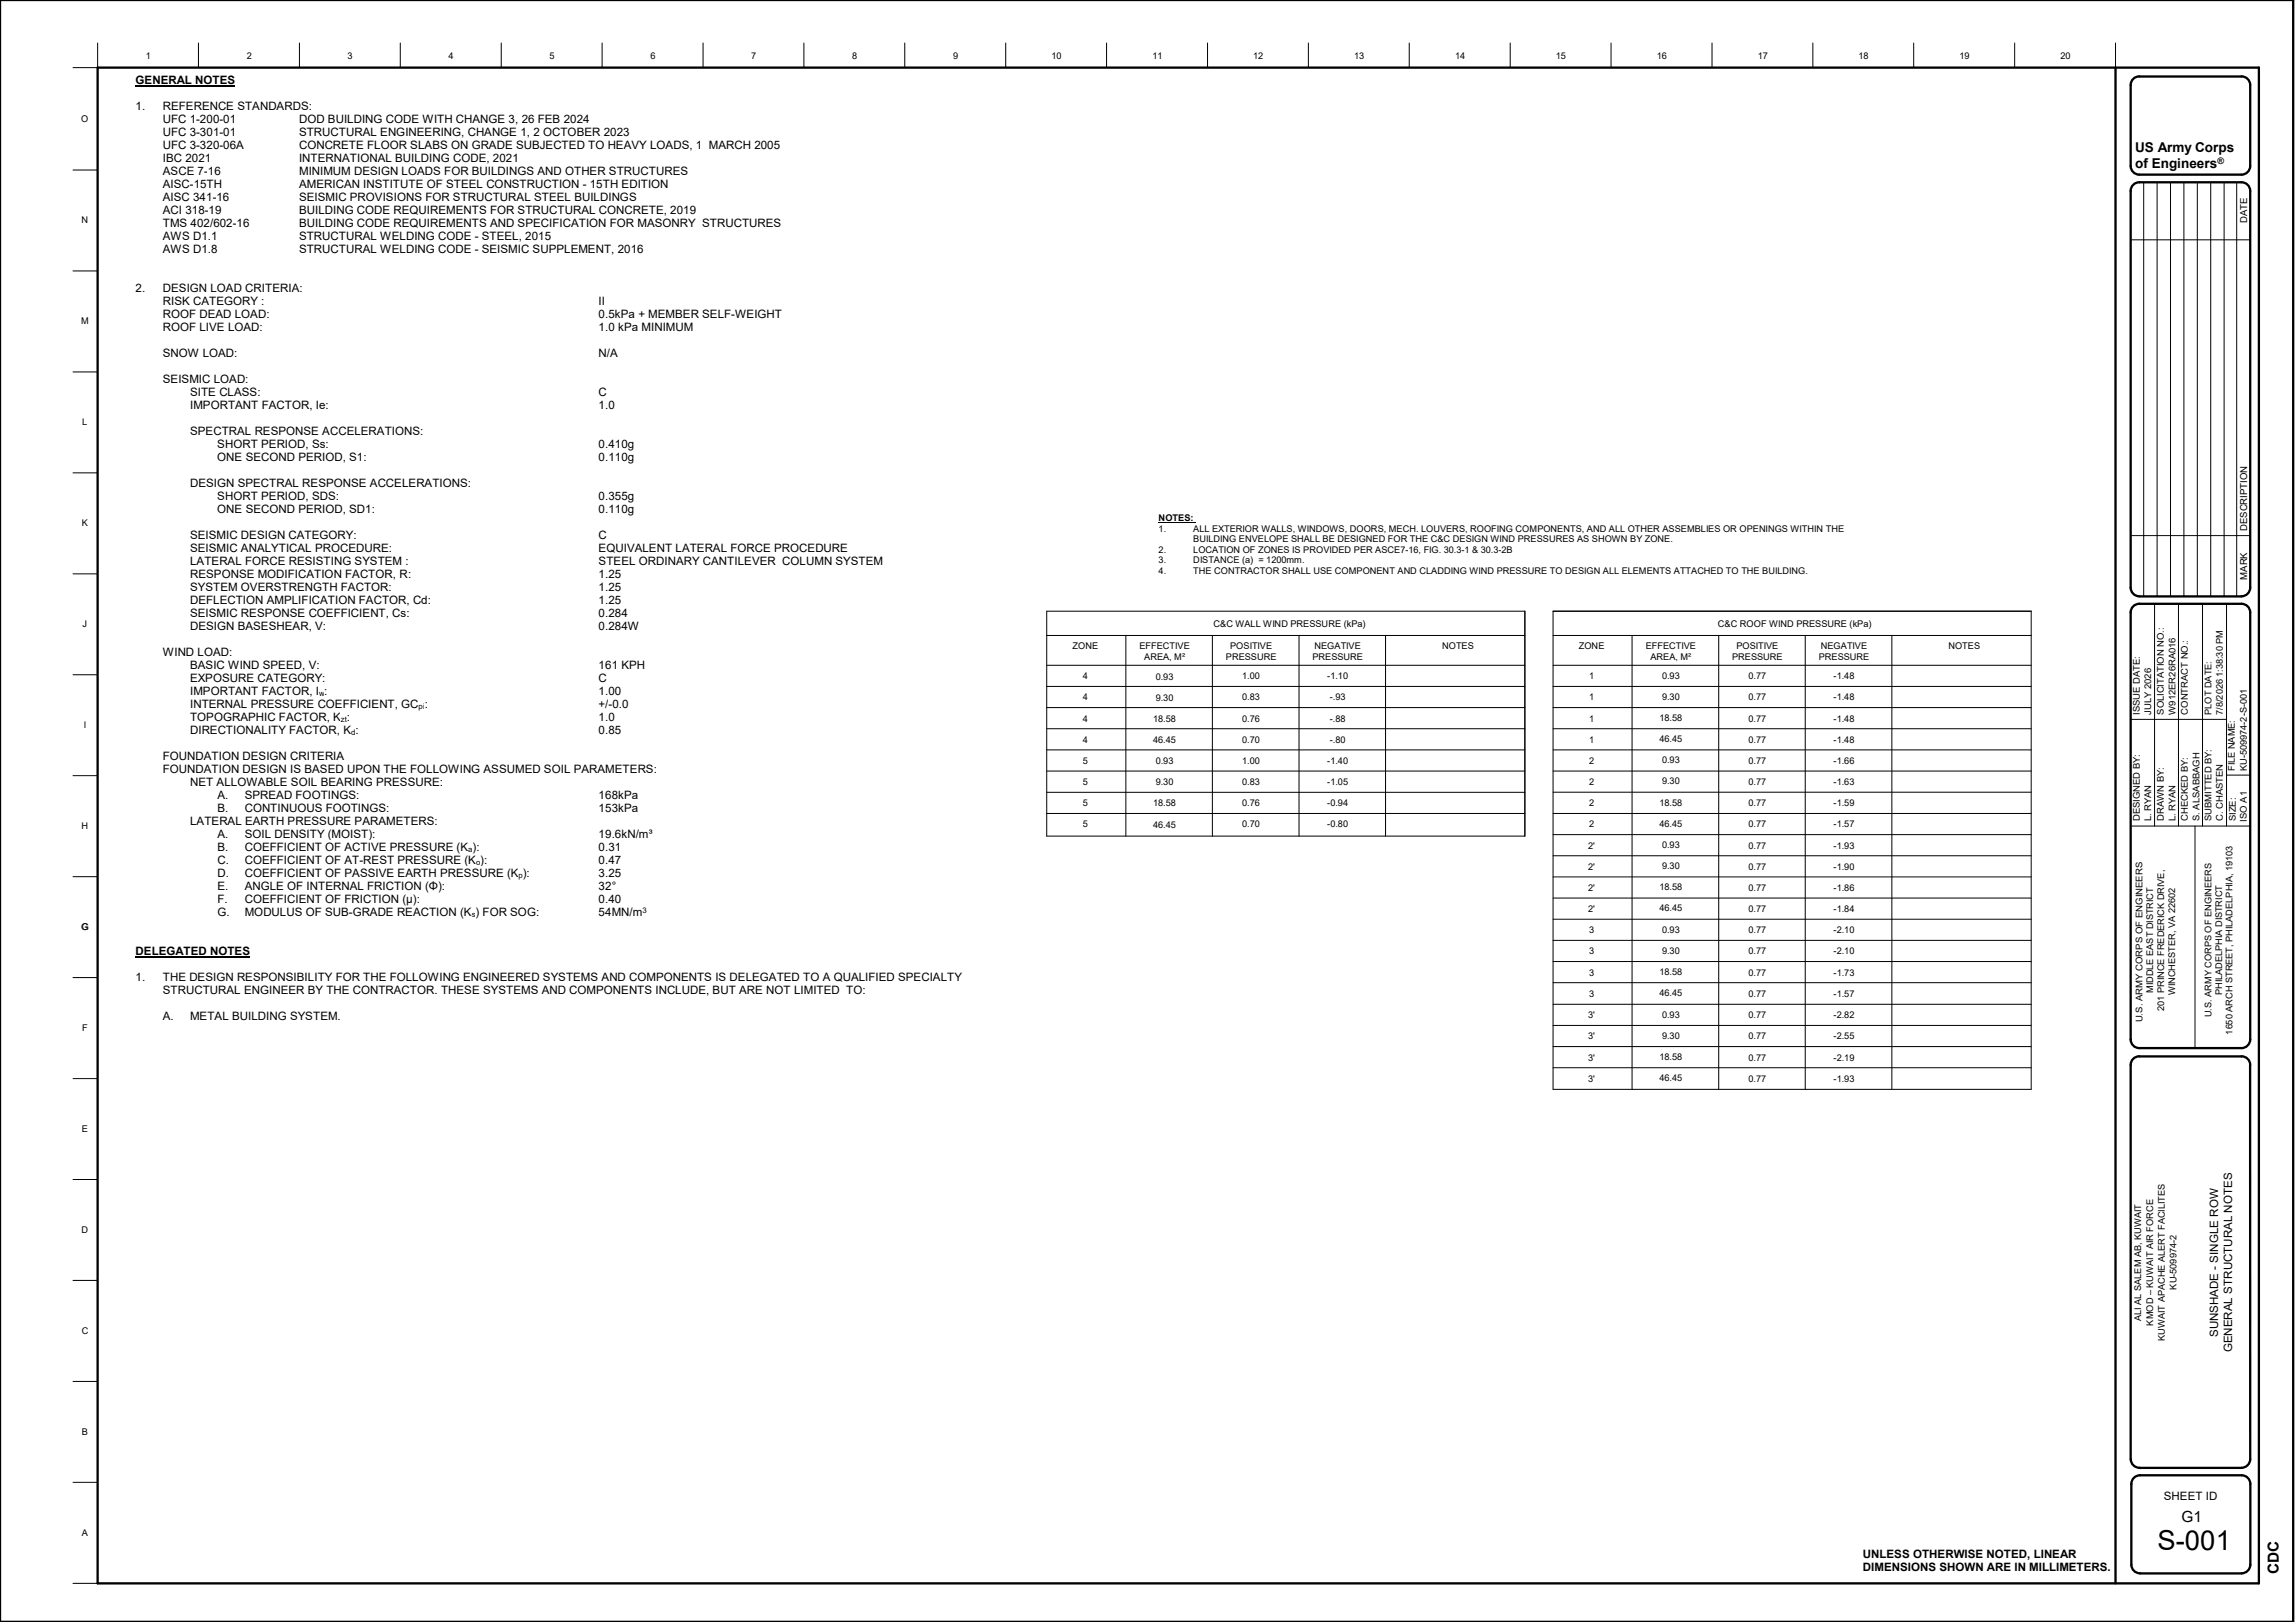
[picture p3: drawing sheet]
<svg xmlns="http://www.w3.org/2000/svg" width="841mm" height="594mm" viewBox="0 0 841 594" stroke-linecap="round" stroke-linejoin="round" font-family="sans-serif">
<defs><g id="words">
<text font-size="10.1" x="790.7" y="567.7">S-001</text>
<g font-size="5.6">
<text x="799.5" y="557.3">G1</text>
<text x="835.2" y="576.4" transform="rotate(-90 835.2 576.4)">CDC</text>
</g>
<g font-size="5">
<text x="782.4" y="55.7">US Army Corps</text>
<text x="782.4" y="61.5">of Engineers</text>
</g>
<g font-size="4.2">
<text x="49.7" y="30.8">GENERAL NOTES</text>
<text x="49.7" y="40.4">1.</text>
<text x="59.7" y="40.4">REFERENCE STANDARDS:</text>
<text x="59.7" y="45.2">UFC 1-200-01</text>
<text x="109.6" y="45.2">DOD BUILDING CODE WITH CHANGE 3, 26 FEB 2024</text>
<text x="59.7" y="49.9">UFC 3-301-01</text>
<text x="109.6" y="49.9">STRUCTURAL ENGINEERING, CHANGE 1, 2 OCTOBER 2023</text>
<text x="59.7" y="54.7">UFC 3-320-06A</text>
<text x="59.7" y="59.4">IBC 2021</text>
<text x="109.6" y="54.7">CONCRETE FLOOR SLABS ON GRADE SUBJECTED TO HEAVY LOADS, 1 MARCH 2005</text>
<text x="109.6" y="59.4">INTERNATIONAL BUILDING CODE, 2021</text>
<text x="59.7" y="64.2">ASCE 7-16</text>
<text x="109.6" y="64.2">MINIMUM DESIGN LOADS FOR BUILDINGS AND OTHER STRUCTURES</text>
<text x="59.7" y="69">AISC-15TH</text>
<text x="109.6" y="69">AMERICAN INSTITUTE OF STEEL CONSTRUCTION -</text>
<text x="216.2" y="69">15TH EDITION</text>
<text x="59.7" y="73.7">AISC 341-16</text>
<text x="109.6" y="73.7">SEISMIC PROVISIONS FOR STRUCTURAL STEEL BUILDINGS</text>
<text x="59.7" y="78.5">ACI 318-19</text>
<text x="59.7" y="83.2">TMS 402/602-16</text>
<text x="109.6" y="78.5">BUILDING CODE REQUIREMENTS FOR STRUCTURAL CONCRETE, 2019</text>
<text x="109.6" y="83.2">BUILDING CODE REQUIREMENTS AND SPECIFICATION FOR MASONRY STRUCTURES</text>
<text x="59.7" y="88">AWS D1.1</text>
<text x="109.6" y="88">STRUCTURAL WELDING CODE -</text>
<text x="176.6" y="88">STEEL, 2015</text>
<text x="59.7" y="92.8">AWS D1.8</text>
<text x="109.6" y="92.8">STRUCTURAL WELDING CODE -</text>
<text x="176.6" y="92.8">SEISMIC SUPPLEMENT, 2016</text>
<text x="49.7" y="107">2.</text>
<text x="59.7" y="107">DESIGN LOAD CRITERIA:</text>
<text x="59.7" y="111.8">RISK CATEGORY :</text>
<text x="219.4" y="111.8">II</text>
<text x="59.7" y="116.5">ROOF DEAD LOAD:</text>
<text x="219.4" y="116.5">0.5kPa + MEMBER SELF-WEIGHT</text>
<text x="59.7" y="121.3">ROOF LIVE LOAD:</text>
<text x="219.4" y="121.3">1.0 kPa MINIMUM</text>
<text x="59.7" y="130.9">SNOW LOAD:</text>
<text x="219.4" y="130.9">N/A</text>
<text x="59.7" y="140.3">SEISMIC LOAD:</text>
<text x="69.7" y="145.1">SITE CLASS:</text>
<text x="69.7" y="149.9">IMPORTANT FACTOR, Ie:</text>
<text x="219.4" y="145.1">C</text>
<text x="219.4" y="149.9">1.0</text>
<text x="69.7" y="159.4">SPECTRAL RESPONSE ACCELERATIONS:</text>
<text x="79.6" y="164.1">SHORT PERIOD, Ss:</text>
<text x="219.4" y="164.1">0.410g</text>
<text x="79.6" y="168.9">ONE SECOND PERIOD, S1:</text>
<text x="219.4" y="168.9">0.110g</text>
<text x="69.7" y="178.4">DESIGN SPECTRAL RESPONSE ACCELERATIONS:</text>
<text x="79.6" y="183.2">SHORT PERIOD, SDS:</text>
<text x="219.4" y="183.2">0.355g</text>
<text x="79.6" y="188">ONE SECOND PERIOD, SD1:</text>
<text x="219.4" y="188">0.110g</text>
<text x="69.7" y="197.4">SEISMIC DESIGN CATEGORY:</text>
<text x="219.4" y="197.4">C</text>
<text x="69.7" y="202.2">SEISMIC ANALYTICAL PROCEDURE:</text>
<text x="219.4" y="202.2">EQUIVALENT LATERAL FORCE PROCEDURE</text>
<text x="69.7" y="207">LATERAL FORCE RESISTING SYSTEM :</text>
<text x="219.4" y="207">STEEL ORDINARY CANTILEVER COLUMN SYSTEM</text>
<text x="69.7" y="211.8">RESPONSE MODIFICATION FACTOR, R</text>
<text x="149.5" y="211.8">:</text>
<text x="219.4" y="211.8">1.25</text>
<text x="69.7" y="216.5">SYSTEM OVERSTRENGTH FACTOR:</text>
<text x="69.7" y="221.2">DEFLECTION AMPLIFICATION FACTOR, Cd:</text>
<text x="219.4" y="216.5">1.25</text>
<text x="219.4" y="221.2">1.25</text>
<text x="69.7" y="226">SEISMIC RESPONSE COEFFICIENT, Cs:</text>
<text x="219.4" y="226">0.284</text>
<text x="69.7" y="230.8">DESIGN BASESHEAR, V:</text>
<text x="219.4" y="230.8">0.284W</text>
<text x="59.7" y="240.3">WIND LOAD:</text>
<text x="69.7" y="245.1">BASIC WIND SPEED, V:</text>
<text x="219.4" y="245.1">161 KPH</text>
<text x="69.7" y="249.8">EXPOSURE CATEGORY:</text>
<text x="219.4" y="249.8">C</text>
<text x="69.7" y="254.6">IMPORTANT FACTOR, I</text>
<text x="118.8" y="254.6">:</text>
<text x="219.4" y="254.6">1.00</text>
<text x="69.7" y="259.3">INTERNAL PRESSURE COEFFICIENT, GC</text>
<text x="155.7" y="259.3">:</text>
<text x="219.4" y="259.3">+/-0.0</text>
<text x="69.7" y="264.1">TOPOGRAPHIC FACTOR, K</text>
<text x="69.7" y="268.9">DIRECTIONALITY FACTOR, K</text>
<text x="127.1" y="264.1">:</text>
<text x="130.3" y="268.9">:</text>
<text x="219.4" y="264.1">1.0</text>
<text x="219.4" y="268.9">0.85</text>
<text x="59.7" y="278.4">FOUNDATION DESIGN CRITERIA</text>
<text x="59.7" y="283.1">FOUNDATION DESIGN IS BASED UPON THE FOLLOWING ASSUMED SOIL PARAMETERS:</text>
<text x="69.7" y="287.9">NET ALLOWABLE SOIL BEARING PRESSURE:</text>
<text x="79.7" y="292.7">A.</text>
<text x="89.7" y="292.7">SPREAD FOOTINGS:</text>
<text x="219.4" y="292.7">168kPa</text>
<text x="79.7" y="297.4">B.</text>
<text x="89.7" y="297.4">CONTINUOUS FOOTINGS:</text>
<text x="219.4" y="297.4">153kPa</text>
<text x="69.7" y="302.2">LATERAL EARTH PRESSURE PARAMETERS:</text>
<text x="79.7" y="306.9">A.</text>
<text x="79.7" y="311.7">B.</text>
<text x="89.7" y="306.9">SOIL DENSITY (MOIST):</text>
<text x="89.7" y="311.7">COEFFICIENT OF ACTIVE PRESSURE (K</text>
<text x="173.2" y="311.7">):</text>
<text x="219.4" y="306.9">19.6kN/m³</text>
<text x="219.4" y="311.7">0.31</text>
<text x="79.7" y="316.4">C.</text>
<text x="89.7" y="316.4">COEFFICIENT OF AT-REST PRESSURE (K</text>
<text x="176" y="316.4">):</text>
<text x="219.4" y="316.4">0.47</text>
<text x="79.7" y="321.2">D.</text>
<text x="89.7" y="321.2">COEFFICIENT OF PASSIVE EARTH</text>
<text x="161.3" y="321.2">PRESSURE (K</text>
<text x="191.6" y="321.2">):</text>
<text x="219.4" y="321.2">3.25</text>
<text x="79.7" y="326">E.</text>
<text x="89.7" y="326">ANGLE OF INTERNAL FRICTION (Φ):</text>
<text x="219.4" y="326">32°</text>
<text x="79.7" y="330.7">F.</text>
<text x="79.7" y="335.5">G.</text>
<text x="89.7" y="330.7">COEFFICIENT OF FRICTION (μ):</text>
<text x="89.7" y="335.5">MODULUS OF SUB-GRADE REACTION (K</text>
<text x="174.3" y="335.5">) FOR SOG:</text>
<text x="219.4" y="330.7">0.40</text>
<text x="219.4" y="335.5">54MN/m</text>
<text x="49.7" y="349.9">DELEGATED NOTES</text>
<text x="49.7" y="359.5">1.</text>
<text x="59.7" y="359.5">THE DESIGN RESPONSIBILITY FOR THE FOLLOWING ENGINEERED SYSTEMS AND COMPONENTS IS DELEGATED TO A QUALIFIED SPECIALTY</text>
<text x="59.7" y="364.2">STRUCTURAL ENGINEER BY THE CONTRACTOR. THESE SYSTEMS AND COMPONENTS INCLUDE, BUT ARE NOT LIMITED TO:</text>
<text x="59.7" y="373.8">A.</text>
<text x="69.7" y="373.8">METAL BUILDING SYSTEM.</text>
<text x="812.9" y="489.7" transform="rotate(-90 812.9 489.7)">SUNSHADE - SINGLE ROW</text>
<text x="818" y="495.3" transform="rotate(-90 818 495.3)">GENERAL STRUCTURAL NOTES</text>
<text x="793" y="549.5">SHEET ID</text>
<text x="682.7" y="570.6">UNLESS OTHERWISE NOTED, LINEAR</text>
<text x="682.7" y="575.6">DIMENSIONS SHOWN ARE IN MILLIMETERS.</text>
</g>
<g font-size="3.5">
<text x="823.5" y="81.6" transform="rotate(-90 823.5 81.6)">DATE</text>
<text x="823.5" y="194.5" transform="rotate(-90 823.5 194.5)">DESCRIPTION</text>
<text x="823.5" y="212.3" transform="rotate(-90 823.5 212.3)">MARK</text>
</g>
<g font-size="3.4">
<text x="53.5" y="21.8">1</text>
<text x="90.4" y="21.8">2</text>
<text x="127.4" y="21.8">3</text>
<text x="164.4" y="21.8">4</text>
<text x="201.3" y="21.8">5</text>
<text x="238.3" y="21.8">6</text>
<text x="275.3" y="21.8">7</text>
<text x="312.2" y="21.8">8</text>
<text x="349.2" y="21.8">9</text>
<text x="385.3" y="21.8">10</text>
<text x="422.3" y="21.8">11</text>
<text x="459.3" y="21.8">12</text>
<text x="496.2" y="21.8">13</text>
<text x="533.2" y="21.8">14</text>
<text x="570.2" y="21.8">15</text>
<text x="607.2" y="21.8">16</text>
<text x="644.1" y="21.8">17</text>
<text x="681.1" y="21.8">18</text>
<text x="718.1" y="21.8">19</text>
<text x="755.1" y="21.8">20</text>
<text x="29.8" y="44.8">O</text>
<text x="29.9" y="81.8">N</text>
<text x="29.7" y="118.7">M</text>
<text x="30.1" y="155.7">L</text>
<text x="424.6" y="190.9">NOTES:</text>
<text x="30" y="192.7">K</text>
<text x="424.6" y="194.8">1.</text>
<text x="437.3" y="194.8">ALL EXTERIOR WALLS, WINDOWS, DOORS, MECH. LOUVERS, ROOFING COMPONENTS, AND ALL OTHER ASSEMBLIES OR OPENINGS WITHIN THE</text>
<text x="424.6" y="202.4">2.</text>
<text x="437.3" y="198.6">BUILDING ENVELOPE SHALL BE DESIGNED FOR THE C&amp;C DESIGN WIND PRESSURES AS SHOWN BY ZONE.</text>
<text x="437.3" y="202.4">LOCATION OF ZONES IS PROVIDED PER ASCE7-16, FIG. 30.3-1 &amp; 30.3-2B</text>
<text x="424.6" y="206.2">3.</text>
<text x="437.3" y="206.2">DISTANCE (a) = 1200mm.</text>
<text x="424.6" y="210.1">4.</text>
<text x="437.3" y="210.1">THE CONTRACTOR SHALL USE COMPONENT AND CLADDING WIND PRESSURE TO DESIGN ALL ELEMENTS ATTACHED TO THE BUILDING.</text>
<text x="30.2" y="229.7">J</text>
<text x="444.7" y="229.7">C&amp;C WALL WIND PRESSURE (kPa)</text>
<text x="629.5" y="229.7">C&amp;C ROOF WIND PRESSURE (kPa)</text>
<text x="393.1" y="237.9">ZONE</text>
<text x="417.6" y="237.9">EFFECTIVE</text>
<text x="450.8" y="237.9">POSITIVE</text>
<text x="481.8" y="237.9">NEGATIVE</text>
<text x="528.5" y="237.9">NOTES</text>
<text x="578.6" y="237.9">ZONE</text>
<text x="603.1" y="237.9">EFFECTIVE</text>
<text x="636.3" y="237.9">POSITIVE</text>
<text x="667.3" y="237.9">NEGATIVE</text>
<text x="714" y="237.9">NOTES</text>
<text x="419.3" y="241.7">AREA, M²</text>
<text x="449.2" y="241.7">PRESSURE</text>
<text x="480.9" y="241.7">PRESSURE</text>
<text x="604.8" y="241.7">AREA, M²</text>
<text x="634.7" y="241.7">PRESSURE</text>
<text x="666.5" y="241.7">PRESSURE</text>
<text x="396.8" y="248.8">4</text>
<text x="423.5" y="248.9">0.93</text>
<text x="455.3" y="248.8">1.00</text>
<text x="486.4" y="248.8">-1.10</text>
<text x="582.3" y="248.8">1</text>
<text x="609.1" y="248.6">0.93</text>
<text x="640.8" y="248.8">0.77</text>
<text x="672" y="248.8">-1.48</text>
<text x="396.8" y="256.5">4</text>
<text x="423.5" y="256.6">9.30</text>
<text x="455.3" y="256.5">0.83</text>
<text x="487.3" y="256.5">-.93</text>
<text x="582.3" y="256.5">1</text>
<text x="609.1" y="256.3">9.30</text>
<text x="640.8" y="256.5">0.77</text>
<text x="672" y="256.5">-1.48</text>
<text x="784.2" y="261.8" transform="rotate(-90 784.2 261.8)">ISSUE DATE:</text>
<text x="788.3" y="261.8" transform="rotate(-90 788.3 261.8)">JULY 2026</text>
<text x="793" y="261.8" transform="rotate(-90 793 261.8)">SOLICITATION NO.:</text>
<text x="797.2" y="261.8" transform="rotate(-90 797.2 261.8)">W912ER26RA016</text>
<text x="801.8" y="261.8" transform="rotate(-90 801.8 261.8)">CONTRACT NO.:</text>
<text x="810.4" y="261.8" transform="rotate(-90 810.4 261.8)">PLOT DATE:</text>
<text x="814.6" y="261.8" transform="rotate(-90 814.6 261.8)">7/8/2026 1:38:30 PM</text>
<text x="30.7" y="266.7">I</text>
<text x="396.8" y="264.3">4</text>
<text x="422.6" y="264.4">18.58</text>
<text x="455.3" y="264.3">0.76</text>
<text x="487.3" y="264.3">-.88</text>
<text x="582.3" y="264.3">1</text>
<text x="608.2" y="264.1">18.58</text>
<text x="640.8" y="264.3">0.77</text>
<text x="672" y="264.3">-1.48</text>
<text x="396.8" y="272">4</text>
<text x="422.6" y="272.1">46.45</text>
<text x="455.3" y="272">0.70</text>
<text x="487.3" y="272">-.80</text>
<text x="582.3" y="272">1</text>
<text x="608.2" y="271.8">46.45</text>
<text x="640.8" y="272">0.77</text>
<text x="672" y="272">-1.48</text>
<text x="396.8" y="279.8">5</text>
<text x="423.5" y="279.9">0.93</text>
<text x="455.3" y="279.8">1.00</text>
<text x="486.4" y="279.8">-1.40</text>
<text x="582.3" y="279.8">2</text>
<text x="609.1" y="279.6">0.93</text>
<text x="640.8" y="279.8">0.77</text>
<text x="672" y="279.8">-1.66</text>
<text x="396.8" y="287.5">5</text>
<text x="423.5" y="287.6">9.30</text>
<text x="455.3" y="287.5">0.83</text>
<text x="486.4" y="287.5">-1.05</text>
<text x="582.3" y="287.5">2</text>
<text x="609.1" y="287.3">9.30</text>
<text x="640.8" y="287.5">0.77</text>
<text x="672" y="287.5">-1.63</text>
<text x="818.9" y="282.3" transform="rotate(-90 818.9 282.3)">FILE NAME:</text>
<text x="823.4" y="282.3" transform="rotate(-90 823.4 282.3)">KU-509974-2-S-001</text>
<text x="396.8" y="295.3">5</text>
<text x="422.6" y="295.4">18.58</text>
<text x="455.3" y="295.3">0.76</text>
<text x="486.4" y="295.3">-0.94</text>
<text x="582.3" y="295.3">2</text>
<text x="608.2" y="295.1">18.58</text>
<text x="640.8" y="295.3">0.77</text>
<text x="672" y="295.3">-1.59</text>
<text x="29.9" y="303.6">H</text>
<text x="396.8" y="303.1">5</text>
<text x="422.6" y="303.1">46.45</text>
<text x="455.3" y="303.1">0.70</text>
<text x="486.4" y="303.1">-0.80</text>
<text x="582.3" y="303">2</text>
<text x="608.2" y="302.8">46.45</text>
<text x="640.8" y="303">0.77</text>
<text x="672" y="303">-1.57</text>
<text x="784.2" y="300.8" transform="rotate(-90 784.2 300.8)">DESIGNED BY:</text>
<text x="788.3" y="300.8" transform="rotate(-90 788.3 300.8)">L. RYAN</text>
<text x="793" y="300.8" transform="rotate(-90 793 300.8)">DRAWN BY:</text>
<text x="797.2" y="300.8" transform="rotate(-90 797.2 300.8)">L. RYAN</text>
<text x="801.8" y="300.8" transform="rotate(-90 801.8 300.8)">CHECKED BY:</text>
<text x="806" y="300.8" transform="rotate(-90 806 300.8)">S. ALSABBAGH</text>
<text x="810.4" y="300.8" transform="rotate(-90 810.4 300.8)">SUBMITTED BY:</text>
<text x="814.6" y="300.8" transform="rotate(-90 814.6 300.8)">C. CHASTEN</text>
<text x="819.3" y="300.8" transform="rotate(-90 819.3 300.8)">SIZE:</text>
<text x="823.4" y="300.9" transform="rotate(-90 823.4 300.9)">ISO A1</text>
<text x="582" y="310.8">2'</text>
<text x="609.1" y="310.6">0.93</text>
<text x="640.8" y="310.8">0.77</text>
<text x="672" y="310.8">-1.93</text>
<text x="582" y="318.6">2'</text>
<text x="609.1" y="318.3">9.30</text>
<text x="640.8" y="318.6">0.77</text>
<text x="672" y="318.6">-1.90</text>
<text x="582" y="326.3">2'</text>
<text x="608.2" y="326.1">18.58</text>
<text x="640.8" y="326.3">0.77</text>
<text x="672" y="326.3">-1.86</text>
<text x="582" y="334.1">2'</text>
<text x="608.2" y="333.8">46.45</text>
<text x="640.8" y="334.1">0.77</text>
<text x="672" y="334.1">-1.84</text>
<text x="29.8" y="340.6">G</text>
<text x="582.3" y="341.8">3</text>
<text x="609.1" y="341.5">0.93</text>
<text x="640.8" y="341.8">0.77</text>
<text x="672" y="341.8">-2.10</text>
<text x="582.3" y="349.5">3</text>
<text x="609.1" y="349.3">9.30</text>
<text x="640.8" y="349.5">0.77</text>
<text x="672" y="349.5">-2.10</text>
<text x="582.3" y="357.3">3</text>
<text x="608.2" y="357">18.58</text>
<text x="640.8" y="357.3">0.77</text>
<text x="672" y="357.3">-1.73</text>
<text x="582.3" y="365">3</text>
<text x="608.2" y="364.8">46.45</text>
<text x="640.8" y="365">0.77</text>
<text x="672" y="365">-1.57</text>
<text x="789.1" y="363.7" transform="rotate(-90 789.1 363.7)">MIDDLE EAST DISTRICT</text>
<text x="797.1" y="364.5" transform="rotate(-90 797.1 364.5)">WINCHESTER, VA 22602</text>
<text x="814.3" y="364.5" transform="rotate(-90 814.3 364.5)">PHILADELPHIA DISTRICT</text>
<text x="793.1" y="370.2" transform="rotate(-90 793.1 370.2)">201 PRINCE FREDERICK DRIVE,</text>
<text x="30.1" y="377.6">F</text>
<text x="582" y="373">3'</text>
<text x="609.1" y="372.7">0.93</text>
<text x="640.8" y="373">0.77</text>
<text x="672" y="373">-2.82</text>
<text x="785.2" y="374.5" transform="rotate(-90 785.2 374.5)">U.S. ARMY CORPS OF ENGINEERS</text>
<text x="810.4" y="372.7" transform="rotate(-90 810.4 372.7)">U.S. ARMY CORPS OF ENGINEERS</text>
<text x="582" y="380.7">3'</text>
<text x="609.1" y="380.4">9.30</text>
<text x="640.8" y="380.7">0.77</text>
<text x="672" y="380.7">-2.55</text>
<text x="818.1" y="378.9" transform="rotate(-90 818.1 378.9)">1650 ARCH STREET, PHILADELPHIA, 19103</text>
<text x="582" y="388.5">3'</text>
<text x="608.2" y="388.2">18.58</text>
<text x="640.8" y="388.5">0.77</text>
<text x="672" y="388.5">-2.19</text>
<text x="608.2" y="395.9">46.45</text>
<text x="582" y="396.2">3'</text>
<text x="640.8" y="396.2">0.77</text>
<text x="672" y="396.2">-1.93</text>
<text x="30" y="414.6">E</text>
<text x="29.9" y="451.6">D</text>
<text x="797.6" y="472.3" transform="rotate(-90 797.6 472.3)">KU-509974-2</text>
<text x="784.6" y="483.7" transform="rotate(-90 784.6 483.7)">ALI AL SALEM AB, KUWAIT</text>
<text x="789.1" y="485.5" transform="rotate(-90 789.1 485.5)">KMOD – KUWAIT AIR FORCE</text>
<text x="29.9" y="488.7">C</text>
<text x="793.4" y="491.2" transform="rotate(-90 793.4 491.2)">KUWAIT APACHE ALERT FACILITES</text>
<text x="30" y="525.6">B</text>
<text x="30" y="562.5">A</text>
</g>
<text font-size="3.3" x="812.6" y="60">®</text>
<g font-size="2.8">
<text x="116.9" y="254.9">w</text>
<text x="153.4" y="259.7">pi</text>
<text x="124.9" y="264.5">zt</text>
<text x="128.7" y="269.2">d</text>
<text x="171.6" y="312">a</text>
<text x="174.5" y="316.8">o</text>
<text x="190" y="321.6">p</text>
<text x="172.8" y="335.9">s</text>
<text x="235.5" y="334.2">3</text>
</g>
</g></defs>
<g fill="none" stroke="#000" stroke-width=".37">
<path d="M383.6 223.9h175.2v82.3h-175.2zM383.6 232.7h175.2M412.6 232.7v73.5M444.3 232.7v73.5M476 232.7v73.5M507.7 232.7v73.5M569.1 232.7h175.2M569.1 223.9h175.2v175.1h-175.2zM598.1 232.7v166.3M629.8 232.7v166.3M661.5 232.7v166.3M693.3 232.7v166.3"/>
<path d="M383.6 243.7h175.2M383.6 251.4h175.2M383.6 259.2h175.2M569.1 243.7h175.2M569.1 251.4h175.2M569.1 259.2h175.2M383.6 266.9h175.2M383.6 274.7h175.2M569.1 266.9h175.2M569.1 274.7h175.2M383.6 282.4h175.2M383.6 290.2h175.2"/>
<path d="M383.6 297.9h175.2M569.1 282.4h175.2M569.1 297.9h175.2M569.1 290.2h175.2M569.1 305.7h175.2M569.1 313.4h175.2M569.1 336.7h175.2M569.1 321.2h175.2M569.1 328.9h175.2M569.1 344.4h175.2M569.1 352.2h175.2M569.1 359.9h175.2"/>
<path d="M569.1 367.8h175.2M569.1 375.6h175.2M569.1 383.3h175.2M569.1 391.1h175.2"/>
</g>
<g fill="#fff">
<path d="M444.7 226.7h56.7v3.8h-56.7z"/>
<path d="M393.1 234.8h9.4v3.9h-9.4z"/>
<path d="M417.6 234.8h19.4v3.9h-19.4z"/>
<path d="M419.3 238.7h15v3.8h-15z"/>
<path d="M450.8 234.8h16.3v3.9h-16.3z"/>
<path d="M449.2 238.7h18.6v3.8h-18.6z"/>
<path d="M481.8 234.8h17.8v3.9h-17.8z"/>
<path d="M480.9 238.7h18.6v3.8h-18.6z"/>
<path d="M528.5 234.8h11.6v3.9h-11.6z"/>
<path d="M396.8 245.7h1.9v3.9h-1.9z"/>
<path d="M455.3 245.7h6.4v3.9h-6.4z"/>
<path d="M486.4 245.7h1.2v3.9h-1.2z"/>
<path d="M487.6 245.7h6.4v3.9h-6.4z"/>
<path d="M396.8 253.5h1.9v3.8h-1.9z"/>
<path d="M396.8 261.2h1.9v3.9h-1.9z"/>
<path d="M396.8 269h1.9v3.8h-1.9z"/>
<path d="M396.8 276.7h1.9v3.9h-1.9z"/>
<path d="M396.8 284.5h1.9v3.8h-1.9z"/>
<path d="M396.8 292.2h1.9v3.9h-1.9z"/>
<path d="M396.8 300h1.9v3.9h-1.9z"/>
<path d="M455.3 261.2h6.4v3.9h-6.4z"/>
<path d="M487.3 261.2h1.2v3.9h-1.2z"/>
<path d="M488.5 261.2h4.6v3.9h-4.6z"/>
<path d="M455.3 269h6.4v3.8h-6.4z"/>
<path d="M487.3 269h1.2v3.8h-1.2z"/>
<path d="M488.5 269h4.6v3.8h-4.6z"/>
<path d="M486.4 276.7h1.2v3.9h-1.2z"/>
<path d="M487.6 276.7h6.4v3.9h-6.4z"/>
<path d="M486.4 284.5h1.2v3.8h-1.2z"/>
<path d="M487.6 284.5h6.4v3.8h-6.4z"/>
<path d="M486.4 292.2h1.2v3.9h-1.2z"/>
<path d="M487.6 292.2h6.4v3.9h-6.4z"/>
<path d="M486.4 300h1.2v3.9h-1.2z"/>
<path d="M487.6 300h6.4v3.9h-6.4z"/>
<path d="M455.3 253.5h6.4v3.8h-6.4z"/>
<path d="M487.3 253.5h1.2v3.8h-1.2z"/>
<path d="M488.5 253.5h4.6v3.8h-4.6z"/>
<path d="M423.5 245.8h6.5v3.9h-6.5z"/>
<path d="M423.5 253.6h6.5v3.8h-6.5z"/>
<path d="M422.6 261.3h8.4v3.9h-8.4z"/>
<path d="M422.6 269.1h8.4v3.8h-8.4z"/>
<path d="M423.5 276.8h6.5v3.9h-6.5z"/>
<path d="M422.6 300.1h8.4v3.8h-8.4z"/>
<path d="M455.3 276.7h6.4v3.9h-6.4z"/>
<path d="M455.3 292.2h6.4v3.9h-6.4z"/>
<path d="M455.3 300h6.4v3.9h-6.4z"/>
<path d="M455.3 284.5h6.4v3.8h-6.4z"/>
<path d="M423.5 284.6h6.5v3.8h-6.5z"/>
<path d="M422.6 292.3h8.4v3.9h-8.4z"/>
<path d="M629.5 226.7h57.2v3.8h-57.2z"/>
<path d="M578.6 234.8h9.4v3.9h-9.4z"/>
<path d="M636.3 234.8h16.4v3.9h-16.4z"/>
<path d="M634.7 238.7h18.6v3.8h-18.6z"/>
<path d="M667.3 234.8h17.9v3.9h-17.9z"/>
<path d="M666.5 238.7h18.5v3.8h-18.5z"/>
<path d="M714 234.8h11.6v3.9h-11.6z"/>
<path d="M582.3 245.7h1.9v3.9h-1.9z"/>
<path d="M640.8 245.7h6.4v3.9h-6.4z"/>
<path d="M672 245.7h1.1v3.9h-1.1z"/>
<path d="M673.1 245.7h6.5v3.9h-6.5z"/>
<path d="M582.3 253.5h1.9v3.8h-1.9z"/>
<path d="M582.3 261.2h1.9v3.9h-1.9z"/>
<path d="M582.3 269h1.9v3.8h-1.9z"/>
<path d="M582.3 276.7h1.9v3.9h-1.9z"/>
<path d="M582.3 284.5h1.9v3.8h-1.9z"/>
<path d="M582.3 292.2h1.9v3.9h-1.9z"/>
<path d="M582.3 300h1.9v3.8h-1.9z"/>
<path d="M582.3 338.8h1.9v3.8h-1.9z"/>
<path d="M582.3 346.5h1.9v3.9h-1.9z"/>
<path d="M582.3 354.2h1.9v3.9h-1.9z"/>
<path d="M582.3 362h1.9v3.8h-1.9z"/>
<path d="M672 276.7h1.1v3.9h-1.1z"/>
<path d="M673.1 276.7h6.5v3.9h-6.5z"/>
<path d="M672 284.5h1.1v3.8h-1.1z"/>
<path d="M673.1 284.5h6.5v3.8h-6.5z"/>
<path d="M672 292.2h1.1v3.9h-1.1z"/>
<path d="M673.1 292.2h6.5v3.9h-6.5z"/>
<path d="M672 300h1.1v3.8h-1.1z"/>
<path d="M673.1 300h6.5v3.8h-6.5z"/>
<path d="M672 338.8h1.1v3.8h-1.1z"/>
<path d="M673.1 338.8h6.5v3.8h-6.5z"/>
<path d="M672 346.5h1.1v3.9h-1.1z"/>
<path d="M673.1 346.5h6.5v3.9h-6.5z"/>
<path d="M672 354.2h1.1v3.9h-1.1z"/>
<path d="M673.1 354.2h6.5v3.9h-6.5z"/>
<path d="M603.1 234.8h19.4v3.9h-19.4z"/>
<path d="M604.8 238.7h15v3.8h-15z"/>
<path d="M672 362h1.1v3.8h-1.1z"/>
<path d="M673.1 362h6.5v3.8h-6.5z"/>
<path d="M640.8 253.5h6.4v3.8h-6.4z"/>
<path d="M640.8 261.2h6.4v3.9h-6.4z"/>
<path d="M640.8 269h6.4v3.8h-6.4z"/>
<path d="M640.8 276.7h6.4v3.9h-6.4z"/>
<path d="M640.8 284.5h6.4v3.8h-6.4z"/>
<path d="M640.8 292.2h6.4v3.9h-6.4z"/>
<path d="M640.8 300h6.4v3.8h-6.4z"/>
<path d="M640.8 338.8h6.4v3.8h-6.4z"/>
<path d="M640.8 346.5h6.4v3.9h-6.4z"/>
<path d="M640.8 354.2h6.4v3.9h-6.4z"/>
<path d="M640.8 362h6.4v3.8h-6.4z"/>
<path d="M582 369.9h2.5v3.9h-2.5z"/>
<path d="M582 377.7h2.5v3.8h-2.5z"/>
<path d="M582 385.4h2.5v3.9h-2.5z"/>
<path d="M582 393.1h2.5v3.9h-2.5z"/>
<path d="M672 369.9h1.1v3.9h-1.1z"/>
<path d="M673.1 369.9h6.5v3.9h-6.5z"/>
<path d="M672 377.7h1.1v3.8h-1.1z"/>
<path d="M673.1 377.7h6.5v3.8h-6.5z"/>
<path d="M672 385.4h1.1v3.9h-1.1z"/>
<path d="M673.1 385.4h6.5v3.9h-6.5z"/>
<path d="M672 393.1h1.1v3.9h-1.1z"/>
<path d="M673.1 393.1h6.5v3.9h-6.5z"/>
<path d="M640.8 369.9h6.4v3.9h-6.4z"/>
<path d="M640.8 377.7h6.4v3.8h-6.4z"/>
<path d="M640.8 385.4h6.4v3.9h-6.4z"/>
<path d="M640.8 393.1h6.4v3.9h-6.4z"/>
<path d="M672 261.2h1.1v3.9h-1.1z"/>
<path d="M673.1 261.2h6.5v3.9h-6.5z"/>
<path d="M672 253.5h1.1v3.8h-1.1z"/>
<path d="M673.1 253.5h6.5v3.8h-6.5z"/>
<path d="M672 269h1.1v3.8h-1.1z"/>
<path d="M673.1 269h6.5v3.8h-6.5z"/>
<path d="M582 307.8h2.5v3.8h-2.5z"/>
<path d="M672 307.8h1.1v3.8h-1.1z"/>
<path d="M673.1 307.8h6.5v3.8h-6.5z"/>
<path d="M609.1 307.5h6.5v3.9h-6.5z"/>
<path d="M640.8 307.8h6.4v3.8h-6.4z"/>
<path d="M582 315.5h2.5v3.9h-2.5z"/>
<path d="M672 315.5h1.1v3.9h-1.1z"/>
<path d="M673.1 315.5h6.5v3.9h-6.5z"/>
<path d="M609.1 315.3h6.5v3.8h-6.5z"/>
<path d="M640.8 315.5h6.4v3.9h-6.4z"/>
<path d="M582 323.3h2.5v3.8h-2.5z"/>
<path d="M672 323.3h1.1v3.8h-1.1z"/>
<path d="M673.1 323.3h6.5v3.8h-6.5z"/>
<path d="M608.2 323h8.3v3.9h-8.3z"/>
<path d="M640.8 323.3h6.4v3.8h-6.4z"/>
<path d="M582 331h2.5v3.9h-2.5z"/>
<path d="M672 331h1.1v3.9h-1.1z"/>
<path d="M673.1 331h6.5v3.9h-6.5z"/>
<path d="M608.2 330.8h8.3v3.8h-8.3z"/>
<path d="M640.8 331h6.4v3.9h-6.4z"/>
<path d="M609.1 276.5h6.5v3.9h-6.5z"/>
<path d="M609.1 284.3h6.5v3.8h-6.5z"/>
<path d="M608.2 292h8.3v3.9h-8.3z"/>
<path d="M608.2 299.8h8.3v3.8h-8.3z"/>
<path d="M609.1 245.5h6.5v3.9h-6.5z"/>
<path d="M609.1 253.3h6.5v3.8h-6.5z"/>
<path d="M608.2 261h8.3v3.9h-8.3z"/>
<path d="M608.2 268.8h8.3v3.8h-8.3z"/>
<path d="M609.1 338.5h6.5v3.8h-6.5z"/>
<path d="M609.1 346.2h6.5v3.9h-6.5z"/>
<path d="M608.2 354h8.3v3.8h-8.3z"/>
<path d="M608.2 361.7h8.3v3.9h-8.3z"/>
<path d="M609.1 369.7h6.5v3.8h-6.5z"/>
<path d="M609.1 377.4h6.5v3.9h-6.5z"/>
<path d="M608.2 385.1h8.3v3.9h-8.3z"/>
<path d="M608.2 392.9h8.3v3.8h-8.3z"/>
</g>
<g fill="none" stroke="#000" stroke-width=".37">
<path d="M35.8 15.7v9.1h-9M72.7 15.7v9.1M109.7 15.7v9.1M146.7 15.7v9.1M183.7 15.7v9.1M220.6 15.7v9.1M257.6 15.7v9.1M294.6 15.7v9.1M331.6 15.7v9.1M368.6 15.7v9.1M405.5 15.7v9.1M442.5 15.7v9.1"/>
<path d="M479.5 15.7v9.1M516.4 15.7v9.1M553.4 15.7v9.1M590.4 15.7v9.1M627.4 15.7v9.1M664.3 15.7v9.1M701.3 15.7v9.1M738.3 15.7v9.1M775.3 15.7v9.1M26.8 62.3h9M785.6 66.8v151.6M790.5 66.8v151.6"/>
<path d="M795.4 66.8v151.6M800.3 66.8v151.6M805.2 66.8v151.6M810.1 66.8v151.6M815 66.8v151.6M819.7 66.8v151.6M26.8 99.2h9M780.8 87.8h43.8M26.8 136.2h9M26.8 173.2h9M780.8 196.2h43.8M26.8 210.2h9"/>
<path d="M789.6 221.1v81.5M798.3 221.1v81.5M807.1 221.1v81.5M815.9 221.1v81.5M26.8 247.1h9M780.8 263.5h35.1M26.8 284.1h9M815.9 283.9h8.7M780.8 302.6h43.8M804.4 302.6v81.3M26.8 321.1h9M26.8 358.1h9"/>
<path d="M26.8 395.1h9M26.8 432h9M26.8 469h9M26.8 506h9M26.8 542.9h9M26.8 579.9h9"/>
</g>
<g fill="none" stroke="#000" stroke-width=".85">
<path d="M0 0h840.4v594h-840.4zM35.8 24.8h792v555.1h-792zM775.3 24.8v555.1M780.8 31.2v29.6a3.2 3.2 0 0 0 3.2 3.2h37.4a3.2 3.2 0 0 0 3.2-3.2v-29.6M784 28a3.1 3.1 0 0 0-3.2 3.2M784 28h37.4M821.4 28a3.2 3.2 0 0 1 3.2 3.2M780.8 215.2a3.2 3.2 0 0 0 3.2 3.2h37.4a3.3 3.3 0 0 0 3.2-3.2M780.8 215.3v-145.4a3.1 3.1 0 0 1 3.2-3.1h37.4a3.2 3.2 0 0 1 3.2 3.1v145.4M780.8 380.7a3.2 3.2 0 0 0 3.2 3.2h37.4a3.2 3.2 0 0 0 3.2-3.2M780.8 380.7v-156.4a3.1 3.1 0 0 1 3.2-3.2h37.4a3.2 3.2 0 0 1 3.2 3.2v156.4M824.6 390.1v144.4"/>
<path d="M824.6 390.1a3.2 3.2 0 0 0-3.2-3.2h-37.4a3.1 3.1 0 0 0-3.2 3.2v144.4M780.8 534.4a3.2 3.2 0 0 0 3.2 3.2M824.6 534.4a3.2 3.2 0 0 1-3.2 3.2h-37.4M781 573.1a3.2 3.2 0 0 0 3.2 3.1l37.3 .1a3.3 3.3 0 0 0 3.2-3.2M781 573.1v-29.6a3.1 3.1 0 0 1 3.2-3.2h37.3a3.2 3.2 0 0 1 3.2 3.2v29.6"/>
</g>
<path d="M49.7 26.9h36.5v4.9h-36.5z" fill="#fff"/>
<path d="M49.7 31.3h36.5v.5h-36.5z" fill="#000"/>
<g fill="#fff">
<path d="M49.7 36.6h4.7v4.8h-4.7z"/>
<path d="M59.7 36.6h54.6v4.8h-54.6z"/>
<path d="M59.7 41.4h12.2v4.7h-12.2z"/>
<path d="M71.9 41.4h1.4v4.7h-1.4z"/>
<path d="M73.3 41.4h7.1v4.7h-7.1z"/>
<path d="M80.4 41.4h1.4v4.7h-1.4z"/>
<path d="M81.8 41.4h4.8v4.7h-4.8z"/>
<path d="M109.6 41.4h106.5v4.7h-106.5z"/>
<path d="M59.7 46.1h12.2v4.8h-12.2z"/>
<path d="M71.9 46.1h1.4v4.8h-1.4z"/>
<path d="M73.3 46.1h7.1v4.8h-7.1z"/>
<path d="M80.4 46.1h1.4v4.8h-1.4z"/>
<path d="M81.8 46.1h4.8v4.8h-4.8z"/>
<path d="M109.6 46.1h121.2v4.8h-121.2z"/>
<path d="M59.7 50.9h12.2v4.7h-12.2z"/>
<path d="M71.9 50.9h1.4v4.7h-1.4z"/>
<path d="M73.3 50.9h7.1v4.7h-7.1z"/>
<path d="M80.4 50.9h1.4v4.7h-1.4z"/>
<path d="M81.8 50.9h7.6v4.7h-7.6z"/>
<path d="M109.6 50.9h176.4v4.7h-176.4z"/>
<path d="M59.7 55.6h17.8v4.8h-17.8z"/>
<path d="M109.6 55.6h80.6v4.8h-80.6z"/>
<path d="M59.7 60.4h15.1v4.8h-15.1z"/>
<path d="M74.8 60.4h1.4v4.8h-1.4z"/>
<path d="M76.2 60.4h4.8v4.8h-4.8z"/>
<path d="M109.6 60.4h143.8v4.8h-143.8z"/>
<path d="M59.7 65.2h9.9v4.7h-9.9z"/>
<path d="M69.6 65.2h1.4v4.7h-1.4z"/>
<path d="M71 65.2h10.4v4.7h-10.4z"/>
<path d="M109.6 65.2h104v4.7h-104z"/>
<path d="M213.6 65.2h1.4v4.7h-1.4z"/>
<path d="M216.2 65.2h28.8v4.7h-28.8z"/>
<path d="M59.7 69.9h18.2v4.8h-18.2z"/>
<path d="M77.9 69.9h1.4v4.8h-1.4z"/>
<path d="M79.3 69.9h4.8v4.8h-4.8z"/>
<path d="M109.6 69.9h123.7v4.8h-123.7z"/>
<path d="M59.7 74.7h15.4v4.7h-15.4z"/>
<path d="M75.1 74.7h1.4v4.7h-1.4z"/>
<path d="M76.5 74.7h4.7v4.7h-4.7z"/>
<path d="M109.6 74.7h145.5v4.7h-145.5z"/>
<path d="M59.7 79.4h25.6v4.8h-25.6z"/>
<path d="M85.3 79.4h1.4v4.8h-1.4z"/>
<path d="M86.7 79.4h4.8v4.8h-4.8z"/>
<path d="M109.6 79.4h177.9v4.8h-177.9z"/>
<path d="M59.7 84.2h20.1v4.7h-20.1z"/>
<path d="M109.6 84.2h64.4v4.7h-64.4z"/>
<path d="M174 84.2h1.3v4.7h-1.3z"/>
<path d="M176.6 84.2h25.4v4.7h-25.4z"/>
<path d="M59.7 88.9h20.1v4.8h-20.1z"/>
<path d="M109.6 88.9h64.4v4.8h-64.4z"/>
<path d="M174 88.9h1.3v4.8h-1.3z"/>
<path d="M176.6 88.9h59.3v4.8h-59.3z"/>
<path d="M49.7 103.2h3.6v4.8h-3.6z"/>
<path d="M59.7 103.2h52.4v4.8h-52.4z"/>
<path d="M59.7 108h37.3v4.7h-37.3z"/>
<path d="M219.4 108h3.6v4.7h-3.6z"/>
<path d="M59.7 112.7h39.1v4.8h-39.1z"/>
<path d="M219.4 112.7h48.6v4.8h-48.6z"/>
<path d="M268 112.7h1.4v4.8h-1.4z"/>
<path d="M269.4 112.7h17.2v4.8h-17.2z"/>
<path d="M59.7 117.5h37.8v4.8h-37.8z"/>
<path d="M219.4 117.5h34.7v4.8h-34.7z"/>
<path d="M59.7 127h27.3v4.8h-27.3z"/>
<path d="M219.4 127h7v4.8h-7z"/>
<path d="M59.7 136.5h31.4v4.8h-31.4z"/>
<path d="M69.7 141.3h25.8v4.8h-25.8z"/>
<path d="M219.4 141.3h3v4.8h-3z"/>
<path d="M69.7 146.1h50.8v4.7h-50.8z"/>
<path d="M219.4 146.1h5.9v4.7h-5.9z"/>
<path d="M69.7 155.6h85.5v4.7h-85.5z"/>
<path d="M79.6 160.3h40.9v4.8h-40.9z"/>
<path d="M219.4 160.3h13.1v4.8h-13.1z"/>
<path d="M79.6 165.1h54.8v4.7h-54.8z"/>
<path d="M219.4 165.1h13.1v4.7h-13.1z"/>
<path d="M69.7 174.6h102.9v4.8h-102.9z"/>
<path d="M79.6 179.4h44.6v4.7h-44.6z"/>
<path d="M219.4 179.4h13.1v4.7h-13.1z"/>
<path d="M79.6 184.1h57.8v4.8h-57.8z"/>
<path d="M219.4 184.1h13.1v4.8h-13.1z"/>
<path d="M69.7 193.6h61v4.8h-61z"/>
<path d="M219.4 193.6h3v4.8h-3z"/>
<path d="M69.7 198.4h74v4.8h-74z"/>
<path d="M219.4 198.4h91.3v4.8h-91.3z"/>
<path d="M69.7 203.2h80.1v4.7h-80.1z"/>
<path d="M219.4 203.2h105.4v4.7h-105.4z"/>
<path d="M69.7 207.9h79.7v4.8h-79.7z"/>
<path d="M149.5 207.9h1.2v4.8h-1.2z"/>
<path d="M219.4 207.9h8.3v4.8h-8.3z"/>
<path d="M69.7 212.7h73.9v4.7h-73.9z"/>
<path d="M219.4 212.7h8.3v4.7h-8.3z"/>
<path d="M69.7 217.4h88.3v4.8h-88.3z"/>
<path d="M219.4 217.4h8.3v4.8h-8.3z"/>
<path d="M69.7 222.2h80.4v4.7h-80.4z"/>
<path d="M219.4 222.2h11.9v4.7h-11.9z"/>
<path d="M69.7 226.9h49.8v4.8h-49.8z"/>
<path d="M219.4 226.9h14.9v4.8h-14.9z"/>
<path d="M59.7 236.5h25.4v4.8h-25.4z"/>
<path d="M69.7 241.3h47.4v4.7h-47.4z"/>
<path d="M219.4 241.3h17v4.7h-17z"/>
<path d="M69.7 246h49.6v4.7h-49.6z"/>
<path d="M219.4 246h3v4.7h-3z"/>
<path d="M69.7 250.7h47.2v4.8h-47.2z"/>
<path d="M116.9 250.7h2v4.8h-2z"/>
<path d="M118.8 250.7h1.2v4.8h-1.2z"/>
<path d="M219.4 250.7h8.3v4.8h-8.3z"/>
<path d="M69.7 255.5h83.7v4.8h-83.7z"/>
<path d="M153.4 255.5h2.3v4.8h-2.3z"/>
<path d="M155.7 255.5h1.1v4.8h-1.1z"/>
<path d="M219.4 255.5h3.6v4.8h-3.6z"/>
<path d="M223 255.5h1.4v4.8h-1.4z"/>
<path d="M224.4 255.5h6v4.8h-6z"/>
<path d="M69.7 260.3h55.2v4.7h-55.2z"/>
<path d="M124.9 260.3h2.2v4.7h-2.2z"/>
<path d="M127.1 260.3h1.2v4.7h-1.2z"/>
<path d="M219.4 260.3h5.9v4.7h-5.9z"/>
<path d="M69.7 265h59v4.8h-59z"/>
<path d="M128.7 265h1.6v4.8h-1.6z"/>
<path d="M130.3 265h1.2v4.8h-1.2z"/>
<path d="M219.4 265h8.3v4.8h-8.3z"/>
<path d="M59.7 274.6h66.5v4.7h-66.5z"/>
<path d="M59.7 279.3h181v4.8h-181z"/>
<path d="M69.7 284.1h92.6v4.7h-92.6z"/>
<path d="M79.7 288.8h5.2v4.8h-5.2z"/>
<path d="M89.7 288.8h42v4.8h-42z"/>
<path d="M219.4 288.8h14.5v4.8h-14.5z"/>
<path d="M79.7 293.6h5.2v4.8h-5.2z"/>
<path d="M89.7 293.6h53.1v4.8h-53.1z"/>
<path d="M219.4 293.6h14.5v4.8h-14.5z"/>
<path d="M69.7 298.4h90.7v4.7h-90.7z"/>
<path d="M79.7 303.1h5.2v4.7h-5.2z"/>
<path d="M89.7 303.1h47.9v4.7h-47.9z"/>
<path d="M219.4 303.1h19.7v4.7h-19.7z"/>
<path d="M79.7 307.8h5.2v4.8h-5.2z"/>
<path d="M89.7 307.8h81.9v4.8h-81.9z"/>
<path d="M171.6 307.8h1.6v4.8h-1.6z"/>
<path d="M173.2 307.8h2.6v4.8h-2.6z"/>
<path d="M219.4 307.8h8.3v4.8h-8.3z"/>
<path d="M79.7 312.6h5.4v4.8h-5.4z"/>
<path d="M89.7 312.6h42v4.8h-42z"/>
<path d="M131.7 312.6h1.4v4.8h-1.4z"/>
<path d="M133.1 312.6h41.4v4.8h-41.4z"/>
<path d="M174.5 312.6h1.5v4.8h-1.5z"/>
<path d="M176 312.6h2.6v4.8h-2.6z"/>
<path d="M219.4 312.6h8.3v4.8h-8.3z"/>
<path d="M79.7 317.4h5.4v4.8h-5.4z"/>
<path d="M89.7 317.4h36.5v4.8h-36.5z"/>
<path d="M126.2 317.4h33.9v4.8h-33.9z"/>
<path d="M161.3 317.4h28.7v4.8h-28.7z"/>
<path d="M190 317.4h1.6v4.8h-1.6z"/>
<path d="M191.6 317.4h2.6v4.8h-2.6z"/>
<path d="M219.4 317.4h8.3v4.8h-8.3z"/>
<path d="M79.7 322.2h5.2v4.7h-5.2z"/>
<path d="M89.7 322.2h67.5v4.7h-67.5z"/>
<path d="M157.2 322.2h3.4v4.7h-3.4z"/>
<path d="M160.6 322.2h3.7v4.7h-3.7z"/>
<path d="M219.4 322.2h6.4v4.7h-6.4z"/>
<path d="M79.7 326.9h5v4.8h-5z"/>
<path d="M89.7 326.9h59.1v4.8h-59.1z"/>
<path d="M148.8 326.9h2.5v4.8h-2.5z"/>
<path d="M151.3 326.9h2.6v4.8h-2.6z"/>
<path d="M219.4 326.9h8.3v4.8h-8.3z"/>
<path d="M79.7 331.7h5.7v4.7h-5.7z"/>
<path d="M89.7 331.7h38.1v4.7h-38.1z"/>
<path d="M127.8 331.7h1.4v4.7h-1.4z"/>
<path d="M129.2 331.7h43.6v4.7h-43.6z"/>
<path d="M172.8 331.7h1.5v4.7h-1.5z"/>
<path d="M174.3 331.7h23.4v4.7h-23.4z"/>
<path d="M219.4 331.7h16.1v4.7h-16.1z"/>
<path d="M235.5 331.7h1.6v4.7h-1.6z"/>
<path d="M49.7 345.9h42v5h-42z"/>
</g>
<path d="M49.7 350.4h42v.4h-42z" fill="#000"/>
<g fill="#fff">
<path d="M49.7 355.6h4.7v4.8h-4.7z"/>
<path d="M59.7 355.6h294v4.8h-294z"/>
<path d="M59.7 360.4h257.6v4.8h-257.6z"/>
<path d="M59.7 370h5.2v4.7h-5.2z"/>
<path d="M69.7 370h55.2v4.7h-55.2z"/>
<path d="M424.6 187.7h13.8v4h-13.8z"/>
</g>
<path d="M424.6 191.4h13.8" fill="none" stroke="#000" stroke-width=".37"/>
<g fill="#fff">
<path d="M424.6 191.7h3.7v3.8h-3.7z"/>
<path d="M437.3 191.7h239.4v3.8h-239.4z"/>
<path d="M437.3 195.5h175.8v3.9h-175.8z"/>
<path d="M424.6 199.4h3.7v3.8h-3.7z"/>
<path d="M437.3 199.4h77.7v3.8h-77.7z"/>
<path d="M515 199.4h1.2v3.8h-1.2z"/>
<path d="M516.2 199.4h19.4v3.8h-19.4z"/>
<path d="M535.6 199.4h1.1v3.8h-1.1z"/>
<path d="M536.7 199.4h12.4v3.8h-12.4z"/>
<path d="M549.1 199.4h1.1v3.8h-1.1z"/>
<path d="M550.2 199.4h4.2v3.8h-4.2z"/>
<path d="M424.6 203.2h3.7v3.9h-3.7z"/>
<path d="M437.3 203.2h40.8v3.9h-40.8z"/>
<path d="M424.6 207.1h3.7v3.8h-3.7z"/>
<path d="M437.3 207.1h226.1v3.8h-226.1z"/>
</g>
<use href="#words"/>
</svg>
